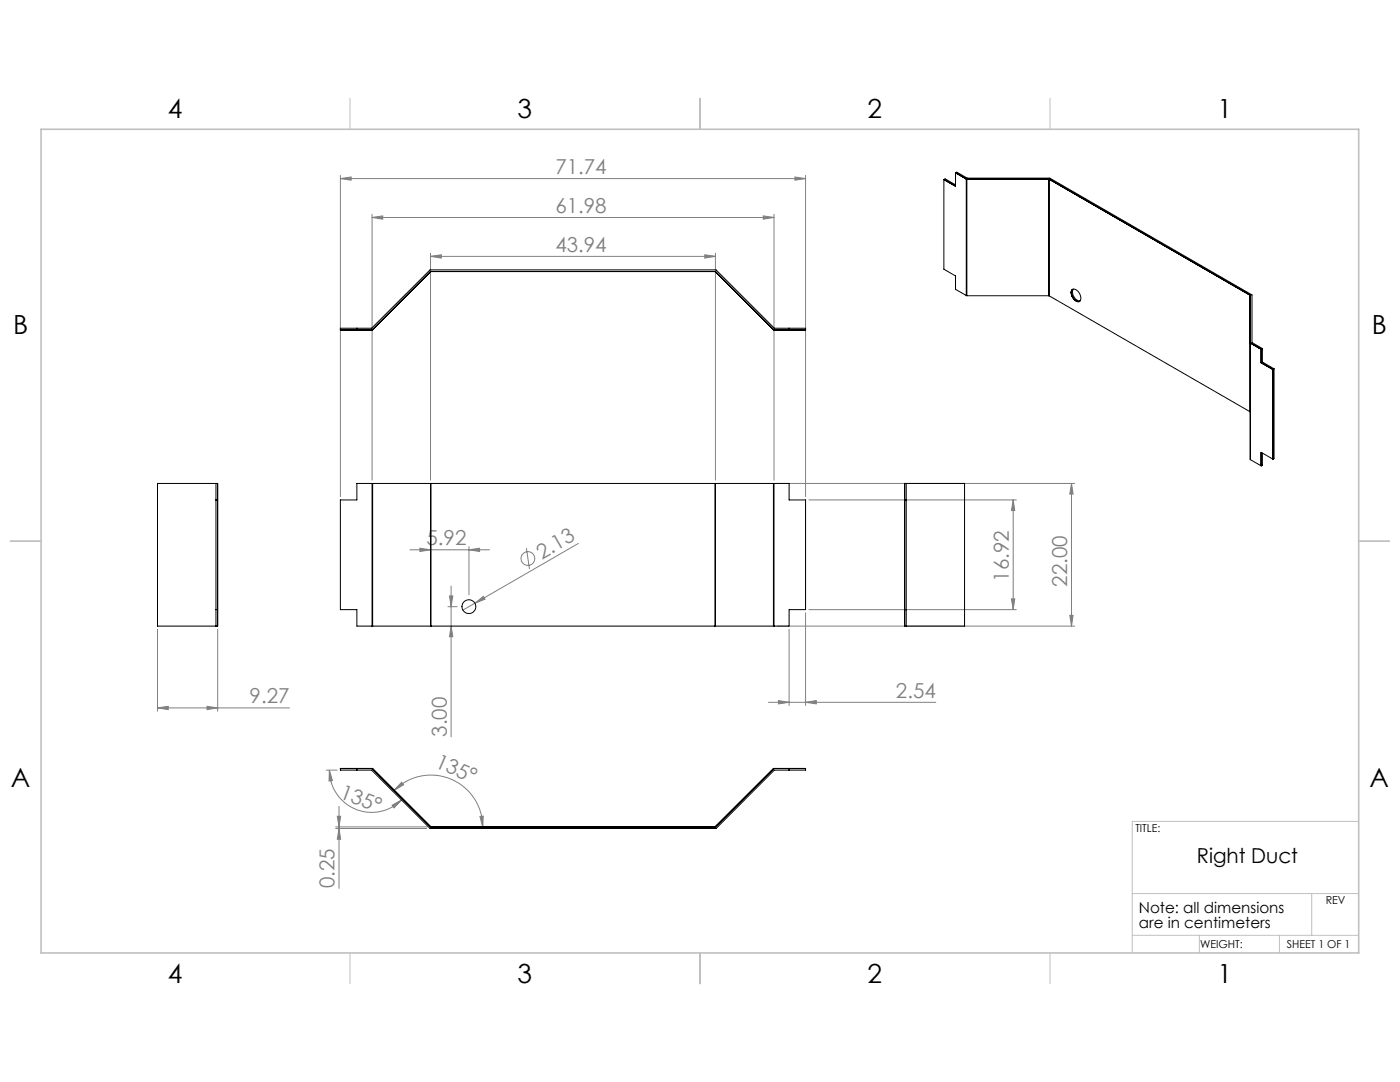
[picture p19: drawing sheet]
<svg xmlns="http://www.w3.org/2000/svg" width="279mm" height="216mm" viewBox="0 0 279 216" stroke-linecap="round" stroke-linejoin="round" font-family="sans-serif">
<defs><g id="words">
<g font-size="5.3">
<text x="33.5" y="23.6">4</text>
<text x="103.3" y="23.6">3</text>
<text x="173.2" y="23.6">2</text>
<text x="243" y="23.6">1</text>
<text x="2.6" y="66.7">B</text>
<text x="273.8" y="66.7">B</text>
<text x="2.2" y="157.1">A</text>
<text x="273.3" y="157.1">A</text>
<text x="33.5" y="196.2">4</text>
<text x="103.3" y="196.2">3</text>
<text x="173.2" y="196.2">2</text>
<text x="243" y="196.2">1</text>
</g>
<g font-size="4.1" fill="#808080">
<text x="110.8" y="34.7">71.74</text>
<text x="110.8" y="42.5">61.98</text>
<text x="110.8" y="50.3">43.94</text>
<text x="85.1" y="108.8">5.92</text>
<text x="108.1" y="111.7" transform="rotate(-30 108.1 111.7)">2.13</text>
<text x="201.3" y="116.1" transform="rotate(-90 201.3 116.1)">16.92</text>
<text x="213" y="117.1" transform="rotate(-90 213 117.1)">22.00</text>
<text x="49.8" y="140.4">9.27</text>
<text x="178.8" y="139.2">2.54</text>
<text x="89.2" y="147" transform="rotate(-90 89.2 147)">3.00</text>
<text x="86.6" y="153" transform="rotate(24 86.6 153)">135°</text>
<text x="67.6" y="159.3" transform="rotate(20 67.6 159.3)">135°</text>
<text x="66.8" y="177.3" transform="rotate(-90 66.8 177.3)">0.25</text>
</g>
<text font-size="4.1" x="238.9" y="172.3">Right Duct</text>
<g font-size="3">
<text x="227.3" y="182.2">Note: all dimensions</text>
<text x="227.3" y="185.1">are in centimeters</text>
</g>
<g font-size="2.2">
<text x="226.6" y="166.1">TITLE:</text>
<text x="264.6" y="180.4">REV</text>
<text x="239.5" y="189.2">WEIGHT:</text>
<text x="256.8" y="189.1">SHEET 1 OF 1</text>
</g>
</g></defs>
<g fill="none" stroke="#808080" stroke-width=".2">
<path d="M67.9 35.6l2.2-.3v.7zM67.9 35v64.1M67.9 35.6h92.9M158.6 35.3l2.2 .3-2.2 .4zM160.8 35v64.1M74.3 43.4l2.1-.3v.6zM74.3 42.8v53M74.3 43.4h80.2M85.9 51.2l2.2-.4v.7zM85.9 50.5v45.3M85.9 51.2h56.9M140.7 50.8l2.1 .4-2.1 .3z"/>
<path d="M142.8 50.5v45.3M152.3 43.1l2.2 .3-2.2 .3zM154.5 42.8v53M155.1 96.5h59.4M161.4 99.8h41.4M202.2 99.8l.3 2.1h-.6zM202.2 99.8v21.8M213.8 96.5l.4 2.1h-.7zM213.8 96.5v28.4M81.8 109.7h15.9M83.8 109.4l2.1 .3-2.1 .4zM89.7 118.9h.7l-.4 2.2z"/>
<path d="M90 116.9v30.1M93.6 109.7l2.1-.3v.7zM93.6 109.1v9.6M105 109.4l.7 4.1M115.4 108.4l-20.6 12M201.9 119.5h.6l-.3 2.1zM31.4 125.6v16.3M43.4 125.6v16.3M89.4 121.1h1.8M90 124.9l.4 2.2h-.7zM94.8 120.4l1.7-1.4 .3 .6zM94.8 120.4l-2.4 1.3"/>
<path d="M155.1 124.9h59.4M155.4 139.8l2.1 .3-2.1 .4zM157.5 125.6v15.2M160.8 122.3v18.5M161.4 121.6h41.4M213.5 122.8h.7l-.4 2.1zM31.4 141.3l2.2-.4v.7zM31.4 141.3h26.4M41.3 140.9l2.1 .4-2.1 .3zM65.1 153.7h2.2M65.7 153.7l.6 2-.6 .1zM65.7 153.7a8.4 8.4 0 0 0 5.2 7.8 8.4 8.4 0 0 0 9.2-1.9"/>
<path d="M78.7 157.7a10.3 10.3 0 0 1 11.2-2.3 10.3 10.3 0 0 1 6.4 9.6M80.1 156.1l.5 .5-1.9 1.1zM153.4 140.1h33.4M160.8 140.1l2.1-.3v.7zM67 165h18.3M67 165.3h18.2M67.3 162.9h.7l-.3 2.1zM67.7 165.3l.3 2.2h-.7zM67.7 160.9v16.4M78.3 160.7l1.8-1.1-1.5 1.6zM95.8 162.9l.6-.1-.1 2.2z"/>
<circle cx="105.3" cy="111.4" r="1.37"/>
</g>
<g fill="none" stroke="#c0c0c0" stroke-width=".2">
<path d="M69.8 19.6v6.2M139.7 19.6v6.2M209.5 19.6v6.2M2 108h6.2M271.2 108h6.1M226 178.3h45.2M261.8 178.3v8.3M271.2 163.9h-45.2v26.2M69.8 190.1v6.2M139.7 190.1v6.2M209.5 190.1v6.2M226 186.6h45.2"/>
<path d="M239.4 186.6v3.5M255.3 186.6v3.5"/>
</g>
<path d="M8.2 25.8h263v164.3h-263z" fill="none" stroke="#c0c0c0" stroke-width=".32"/>
<g fill="#808080">
<path d="M94.8 120.4l1.7-1.4 .3 .6z"/>
<path d="M95.8 162.9l.6-.1-.1 2.2zM80.1 156.1l.5 .5-1.9 1.1z"/>
<path d="M160.8 140.1l2.1-.3v.7zM155.4 139.8l2.1 .3-2.1 .4z"/>
<path d="M93.6 109.7l2.1-.3v.7zM83.8 109.4l2.1 .3-2.1 .4z"/>
<path d="M74.3 43.4l2.1-.3v.6zM152.3 43.1l2.2 .3-2.2 .3zM85.9 51.2l2.2-.4v.7zM140.7 50.8l2.1 .4-2.1 .3zM31.4 141.3l2.2-.4v.7zM41.3 140.9l2.1 .4-2.1 .3z"/>
<path d="M213.8 96.5l.4 2.1h-.7zM213.5 122.8h.7l-.4 2.1zM202.2 99.8l.3 2.1h-.6zM201.9 119.5h.6l-.3 2.1zM89.7 118.9h.7l-.4 2.2zM90 124.9l.4 2.2h-.7zM67.3 162.9h.7l-.3 2.1zM67.7 165.3l.3 2.2h-.7z"/>
<path d="M65.7 153.7l.6 2-.6 .1zM78.3 160.7l1.8-1.1-1.5 1.6z"/>
<path d="M67.9 35.6l2.2-.3v.7zM158.6 35.3l2.2 .3-2.2 .4z"/>
</g>
<g fill="none" stroke="#000" stroke-width=".2">
<path d="M188.4 35.8v17.9l2.3 1.4v2.6l2.1 1.3M188.4 35.8l2.3 1.3M188.4 35.8l.2-.1 2.1 1.2M188.4 35.8h.1M190.7 34.5l2.1 1.2M190.7 34.5v2.7l-2.3-1.4M190.7 34.5l2.2 1.2M190.7 34.5l.2-.1 2.1 1.1h16.5l40.4 23.3v9.5l2 1.3M190.7 34.5h.1M192.8 35.7l16.6 .1M192.8 35.7v23.3M192.9 35.7l.1 23.3"/>
<path d="M192.9 35.7h-.1M192.9 35.7h16.5M209.4 35.7l40.1 23.2v32.8M209.4 35.7h.1M209.4 35.8l40.1 23.1M209.4 35.8h.1M209.4 35.8v23.2M209.4 35.8l-.1-.1v23.3M85.9 54.2h.1M86 54.2h-.1M86 54.2h.1M142.7 54.2h.1"/>
<path d="M142.8 54.2h.1M142.8 54.2l11.6 11.6M192.8 59h.2M193 59h16.3M209.3 59h.1M209.4 59l40.1 23.2M213.8 58.4a1.64 1.64 0 0 0 1.7 1.7M213.9 57.9a1.08 1.08 0 0 1 1.6 .7 .97 .97 0 0 1-.3 1.6 1.81 1.81 0 0 1-1.3-2.3zM214.1 57.7l-.3 .7M214.2 57.7a1.74 1.74 0 0 0 1.4 2.3M249.5 58.9v.1M249.5 58.9v23.3"/>
<path d="M249.5 59v32.7M67.9 65.8h6.4l11.6-11.6h56.9l11.6 11.6h6.4M71.2 65.5v.3M74.3 65.8h.1zM74.3 65.8h-6.4v-.3h6.3l11.6-11.6h57.1l11.6 11.6h6.3v.3h-6.3M154.4 65.8h.1M157.5 65.5v.3M249.5 68.5h.1M249.5 68.4l2.2 1.3M251.7 72.4l2.3 1.3M251.7 72.4h.1M251.7 69.7v2.7"/>
<path d="M251.7 69.7h.1M251.9 72.2l-.2 .2M251.9 72.2l2.4 1.4M251.9 69.6l-.2 .1M251.9 69.6v2.6M254 73.7v17.9M254 73.7h.1M254.3 73.6l-.3 .1M254.3 73.6v17.9l-.3 .1M31.4 96.5h12v28.4h-12zM43.1 99.8h.3M43.1 96.5v28.4"/>
<path d="M43.4 96.5v28.4M74.3 96.5h.1M74.3 96.5h-3.1v3.3h-3.3v21.8h3.3v3.3h3.1M74.3 96.5v28.4M74.4 96.5h11.5M74.4 96.5v28.4M85.9 96.5h.1M85.9 96.5v28.4M86 96.5h56.7M86 96.5v28.4M142.7 96.5h.1M142.7 96.5v28.4"/>
<path d="M142.8 96.5h11.6M142.8 96.5v28.4M154.4 96.5h.1M154.4 96.5v28.4M154.5 96.5h3v3.3h3.3v21.8h-3.3v3.3h-3M154.5 96.5v28.4M180.5 96.5h12v28.4h-12zM180.5 99.8h.4M180.9 96.5v28.4M249.5 82.2h.1M249.5 91.7l2.2 1.3M251.7 92.9v.1"/>
<path d="M251.9 90.4v2.4l-.2 .1M254 91.6l-2.3-1.3v2.7M254 91.6h.1M43.1 121.6h.3M74.3 124.9h.1M74.4 124.9h11.5M85.9 124.9h.1M86 124.9h56.7M142.7 124.9h.1M142.8 124.9h11.6M154.4 124.9h.1M180.5 121.6h.4"/>
<path d="M67.9 153.4h6.4l11.6 11.6h56.9l11.6-11.6h6.4M71.2 153.3v.4M74.3 153.3l.1 .1M74.3 153.3h-6.4v.4h6.3l11.6 11.6h57.1l11.6-11.6h6.3v-.4h-6.3M74.4 153.4l11.5 11.5M154.4 153.4l-11.6 11.5M154.5 153.3l-.1 .1M157.5 153.3v.4M85.9 164.9l.1 .1M85.9 164.9h.1M86 165h.1M142.7 165h.1"/>
<path d="M142.8 164.9l-.1 .1M142.8 164.9h.1"/>
<circle cx="93.6" cy="121" r="1.38"/>
</g>
<use href="#words"/>
</svg>
